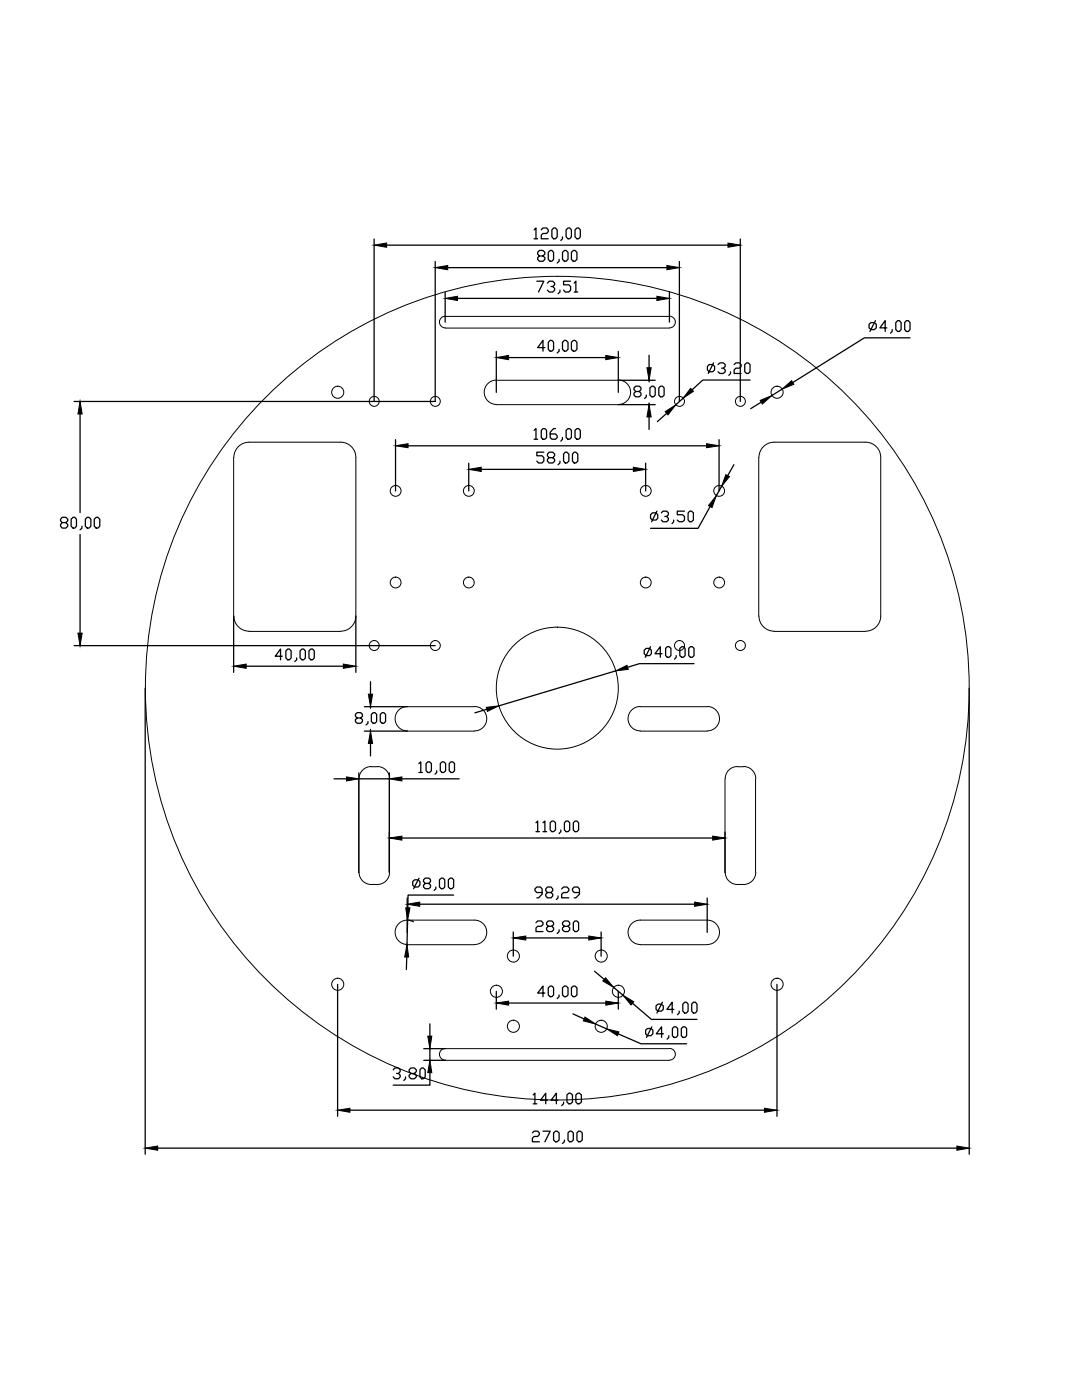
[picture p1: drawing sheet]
<svg xmlns="http://www.w3.org/2000/svg" width="216mm" height="279mm" viewBox="0 0 216 279" stroke-linecap="round" stroke-linejoin="round" font-family="sans-serif">
<!-- layer: 0 -->
<g fill="none" stroke="#000" stroke-width=".2">
<path d="M88.8 63.1h44.8M88.8 65.5h44.8M88.9 63.1a1.16 1.16 0 0 0-1.2 1.2 1.16 1.16 0 0 0 1.2 1.1M99 75.9h24.4M99.1 75.8a2.43 2.43 0 0 0-2.5 2.5 2.43 2.43 0 0 0 2.5 2.4M123.4 75.8a2.43 2.43 0 0 1 2.4 2.5 2.43 2.43 0 0 1-2.4 2.4M133.6 63.1a1.16 1.16 0 0 1 1.2 1.2 1.16 1.16 0 0 1-1.2 1.1M68 88.3h-18.3a3.1 3.1 0 0 0-3.1 3l.1 31.6a3 3 0 0 0 3 3.1M68 88.3a3 3 0 0 1 3 3v31.6a3 3 0 0 1-3 3.1M99 80.8h24.4M151.4 91.3v31.7M154.4 88.3h18.3a3 3 0 0 1 3 3v31.6a3 3 0 0 1-3 3.1"/>
<path d="M154.5 88.3a3 3 0 0 0-3.1 3M49.7 126h18.3M151.4 122.9a3 3 0 0 0 3.1 3.1M154.4 126h18.3M71.6 155.4v18.7M74.1 153h1.2M74.1 153a2.43 2.43 0 0 0-2.5 2.4M75.3 153a2.43 2.43 0 0 1 2.4 2.4M77.7 155.4v18.7a2.43 2.43 0 0 1-2.4 2.4M81.3 145.9h13.4M81.3 141h13.4M81.3 141a2.43 2.43 0 0 0-2.5 2.4 2.43 2.43 0 0 0 2.5 2.5"/>
<path d="M94.7 141a2.43 2.43 0 0 1 2.4 2.4 2.43 2.43 0 0 1-2.4 2.5M127.7 145.9h13.4M127.7 141h13.4M127.8 141a2.43 2.43 0 0 0-2.5 2.4 2.43 2.43 0 0 0 2.5 2.5M141.1 141a2.43 2.43 0 0 1 2.5 2.4 2.43 2.43 0 0 1-2.5 2.5M144.7 155.4v18.7M147.1 153h1.3M147.1 153a2.43 2.43 0 0 0-2.4 2.4M148.4 153a2.43 2.43 0 0 1 2.4 2.4M150.8 155.4v18.7M71.6 174.1a2.43 2.43 0 0 0 2.5 2.4h1.2M144.7 174.1a2.43 2.43 0 0 0 2.4 2.4"/>
<path d="M150.8 174.1a2.43 2.43 0 0 1-2.4 2.4h-1.3M81.3 188.5h13.4M81.3 188.5a2.43 2.43 0 0 1-2.5-2.4 2.43 2.43 0 0 1 2.5-2.5h13.4a2.43 2.43 0 0 1 2.4 2.5 2.43 2.43 0 0 1-2.4 2.4M127.7 188.5h13.4M127.8 188.5a2.43 2.43 0 0 1-2.5-2.4 2.43 2.43 0 0 1 2.4-2.5h13.4a2.43 2.43 0 0 1 2.5 2.5 2.43 2.43 0 0 1-2.5 2.4M88.8 211.6h44.8M88.8 209.3h44.8M88.9 209.2a1.16 1.16 0 0 0-1.2 1.2 1.16 1.16 0 0 0 1.2 1.2M133.6 209.2a1.16 1.16 0 0 1 1.2 1.2 1.16 1.16 0 0 1-1.2 1.2"/>
<circle cx="67.4" cy="78.3" r="1.21"/>
<circle cx="155.1" cy="78.3" r="1.21"/>
<circle cx="74.7" cy="80.1" r=".99"/>
<circle cx="78.9" cy="98" r="1.08"/>
<circle cx="86.9" cy="80.1" r=".99"/>
<circle cx="93.5" cy="98" r="1.08"/>
<circle cx="128.9" cy="98" r="1.08"/>
<circle cx="135.6" cy="80.1" r=".99"/>
<circle cx="143.5" cy="98" r="1.08"/>
<circle cx="147.7" cy="80.1" r=".99"/>
<circle cx="78.9" cy="116.3" r="1.08"/>
<circle cx="93.5" cy="116.3" r="1.08"/>
<circle cx="128.9" cy="116.3" r="1.08"/>
<circle cx="143.5" cy="116.3" r="1.08"/>
<circle cx="74.7" cy="128.8" r=".99"/>
<circle cx="86.9" cy="128.8" r=".99"/>
<circle cx="111.2" cy="137.3" r="12.2"/>
<circle cx="111.2" cy="137.3" r="82.2"/>
<circle cx="135.6" cy="128.8" r=".99"/>
<circle cx="147.7" cy="128.8" r=".99"/>
<circle cx="67.4" cy="196.4" r="1.21"/>
<circle cx="99.1" cy="197.8" r="1.21"/>
<circle cx="102.4" cy="190.8" r="1.21"/>
<circle cx="120" cy="190.8" r="1.21"/>
<circle cx="123.4" cy="197.8" r="1.21"/>
<circle cx="155.1" cy="196.4" r="1.21"/>
<circle cx="102.4" cy="204.8" r="1.21"/>
<circle cx="120" cy="204.8" r="1.21"/>
</g>
<g fill="none" stroke="#000" stroke-width=".25">
<path d="M74.6 47.7v32.4M77.1 48.9h68.2M86.8 52.2v27.9h-72M88.8 58.3v6M89.3 53.4h43.8M91.3 59.5h39.8M106.6 45.9l.3-.4v2.2M106.6 47.7h.7M107.1 56.1h1.4l-1 2.2M107.6 51.1l-.3-.4v-.3l.3-.4h.7l.4 .4v.3l-.4 .4h-.7l-.3 .3v.4l.3 .3h.7l.4-.3v-.4l-.4-.3M108 45.9l.3-.4h.8l.3 .4v.3l-.3 .4h-.8l-.3 .3v.8h1.4M109.2 56.5l.4-.4h.7l.4 .4v.3l-.4 .4h-.3"/>
<path d="M109.4 50.4l.4-.4h.3l.4 .4v1.4l-.4 .3h-.3l-.4-.3zM110.3 57.2l.4 .4v.3l-.4 .4h-.7l-.4-.4M110.5 45.5h.3l.4 .4v1.4l-.4 .4h-.3l-.4-.4v-1.4zM111.6 51.8v.3l-.4 .4M111.7 57.9v.4l-.3 .3M112.2 47.3v.4l-.3 .3M112.2 50.4l.4-.4h.4l.3 .4v1.4l-.3 .3h-.4l-.4-.3zM113 45.9l.3-.4h.4l.3 .4v1.4l-.3 .4h-.4l-.3-.4zM113.8 56.1h-1.3v.7h1l.3 .4v.7l-.3 .4h-.7l-.3-.4M114 50.4l.4-.4h.3l.4 .4v1.4l-.4 .3h-.3l-.4-.3zM114.6 56.5l.3-.4v2.2M114.6 58.3h.7"/>
<path d="M114.7 45.9l.4-.4h.4l.3 .4v1.4l-.3 .4h-.4l-.4-.4zM133.6 58.3v6M135.6 52.2v27.9M147.7 47.7v32.4M99 70.1v8.2M101.5 71.4h19.4M108.7 69.4h-1.4l1-1.5v2.2M109.8 67.9h.3l.4 .4v1.4l-.4 .4h-.3l-.4-.4v-1.4zM111.6 69.7v.4l-.4 .3M112.6 67.9h.4l.3 .4v1.4l-.3 .4h-.4l-.4-.4v-1.4zM114 68.3l.4-.4h.3l.4 .4v1.4l-.4 .4h-.3l-.4-.4zM123.4 70.1v8.2"/>
<path d="M123.4 75.9h7.3M126.8 78.1l-.3-.3v-.4l.3-.3h.8l.3 .3v.4l-.3 .3h-.8l-.3 .4v.4l.3 .3h.8l.3-.3v-.4l-.3-.4M129 78.9v.3l-.4 .3M129.5 70.9v2.5M129.5 75.9v.2M129.7 77.4l.4-.3h.3l.3 .3v1.5l-.3 .3h-.3l-.4-.3zM131.5 77.4l.3-.3h.4l.3 .3v1.5l-.3 .3h-.4l-.3-.3zM136.3 79.5l-1.5 1.3M141.5 72.8h.7l.4 .3v.7l-.4 .4h-.7l-.3-.4v-.7zM142.4 72.4l-1.1 2.1M143.3 72.8l.4-.4h.6l.4 .4v.3l-.4 .4h-.3M144.3 73.5l.4 .3v.4l-.4 .3h-.6l-.4-.3"/>
<path d="M145.8 74.2v.3l-.4 .4M146.5 72.8l.3-.4h.7l.4 .4v.3l-.4 .4h-.7l-.3 .3v.7h1.4M148.6 72.8l.4-.4h.3l.4 .4v1.4l-.4 .3h-.3l-.4-.3zM149.7 75.8h-9.5l-2.1 2M156.1 77.7l-2.1 1.2M173.4 64.7l.4-.3h.7l.4 .3v.7l-.4 .4h-.7l-.4-.4zM174.7 64l-1.1 2.2M177 65.4h-1.4l1-1.4v2.2M178 65.8v.4l-.3 .3M178.7 64.4l.4-.4h.4l.3 .4v1.4l-.3 .4h-.4l-.4-.4zM180.9 64h.3l.4 .4v1.4l-.4 .4h-.3l-.4-.4v-1.4zM181.6 67.4h-9.1l-14.3 9"/>
<path d="M16 82.6v19.7M78.9 87.7v10.3M81.4 89h59.6M93.5 92.4v5.6M96 93.7h30.4M106.6 85.9l.3-.4v2.2M106.6 87.7h.7M108 85.9l.3-.4h.4l.4 .4v1.4l-.4 .4h-.4l-.3-.4zM108.5 90.2h-1.4v.8h1.1l.3 .3v.7l-.3 .4h-.7l-.4-.4M109.6 91.3l-.4-.3v-.4l.4-.4h.7l.4 .4v.4l-.4 .3h-.7l-.4 .4v.3l.4 .4h.7l.4-.4v-.3l-.4-.4M110.8 85.5h-.3l-.7 .8v1l.3 .4h.7l.4-.4v-.3l-.4-.4h-1M111.7 92v.4l-.3 .3"/>
<path d="M112.2 87.3v.4l-.3 .3M112.8 90.2h.3l.4 .4v1.4l-.4 .4h-.3l-.3-.4v-1.4zM113 85.9l.3-.4h.4l.3 .4v1.4l-.3 .4h-.4l-.3-.4zM114.6 90.2h.3l.4 .4v1.4l-.4 .4h-.3l-.4-.4v-1.4zM114.7 85.9l.4-.4h.4l.3 .4v1.4l-.3 .4h-.4l-.4-.4zM123.4 80.8h7.3M128.8 92.4v5.6M129.5 80.5v.3M129.5 83.2v2.5M133 82.5l-1.8 1.6M143.5 87.7v10.3M144 97.1l-1.1 1.8"/>
<path d="M146.4 92.7l-1.2 2.2M151.9 80.2l-2.1 1.4M12.4 104.3l-.3-.3v-.4l.3-.4h.7l.4 .4v.4l-.4 .3h-.7l-.3 .4v.3l.3 .4h.7l.4-.4v-.3l-.4-.4M14.6 103.2h.3l.4 .4v1.4l-.4 .4h-.3l-.4-.4v-1.4zM16 106.7v19.7M16.4 105v.4l-.4 .3M17.4 103.2h.4l.3 .4v1.4l-.3 .4h-.4l-.4-.4v-1.4zM19.2 103.2h.3l.4 .4v1.4l-.4 .4h-.3l-.4-.4v-1.4zM129.8 102.7l.4-.4h.7l.3 .4v.7l-.3 .4h-.7l-.4-.4zM131.1 102l-1.1 2.1M132 102.3l.3-.3h.7l.4 .3v.4l-.4 .4h-.4M133 103.1l.4 .3v.4l-.4 .3h-.7l-.3-.3"/>
<path d="M134.4 103.8v.3l-.3 .4M136.6 102h-1.5v.7h1.1l.4 .4v.7l-.4 .3h-.7l-.4-.3M137.3 102.3l.3-.3h.4l.4 .3v1.5l-.4 .3h-.4l-.3-.3zM141.7 101.1l-2.4 4.3h-9.5M14.8 128.8h72M29 137.4v93M46.6 123v11.2M49.1 133h19.4M56.3 131h-1.4l1.1-1.5v2.2M57 129.9l.4-.4h.4l.3 .4v1.4l-.3 .4h-.4l-.4-.4zM59.2 131.3v.4l-.4 .3M59.9 129.9l.4-.4h.3l.3 .4v1.4l-.3 .4h-.3l-.4-.4z"/>
<path d="M61.7 129.9l.3-.4h.4l.3 .4v1.4l-.3 .4h-.4l-.3-.4zM71 123v11.2M73.9 136v2.5M122.9 133.9l-23.4 7M128.9 129.4h.7l.4 .4v.7l-.4 .3h-.7l-.4-.3v-.7zM129.8 129.1l-1.1 2.1M132.1 130.5h-1.4l1.1-1.4v2.1M132.8 129.4l.4-.3h.3l.4 .3v1.4l-.4 .4h-.3l-.4-.4zM134.9 130.8v.4l-.3 .4M135.7 129.4l.3-.3h.4l.3 .3v1.4l-.3 .4h-.4l-.3-.4zM137.4 129.4l.4-.3h.3l.4 .3v1.4l-.4 .4h-.3l-.4-.4zM138.5 132.4h-10.9l-2.4 .8"/>
<path d="M193.4 137.4v93M66.6 155.4h2.5M71.3 143.3l-.4-.4v-.3l.4-.4h.7l.3 .4v.3l-.3 .4h-.7l-.4 .3v.4l.4 .3h.7l.3-.3v-.4l-.3-.3M71.6 154.2v19.9M71.6 155.4h6.1M72.7 145.9h8.6M72.7 141h8.6M73.4 144v.3l-.4 .4M73.9 141v.3M73.9 145.6v.3M73.9 148.4v2.5M74.1 142.6l.4-.4h.3l.4 .4v1.4l-.4 .3h-.3l-.4-.3z"/>
<path d="M75.9 142.6l.4-.4h.3l.3 .4v1.4l-.3 .3h-.3l-.4-.3zM77.7 154.2v19.9M80.2 155.4h11.4M83.6 152.4l.4-.4v2.2M83.6 154.2h.7M85 152.4l.4-.4h.3l.4 .4v1.4l-.4 .4h-.3l-.4-.4zM87.1 153.8v.4l-.3 .3M87.9 152.4l.3-.4h.4l.3 .4v1.4l-.3 .4h-.4l-.3-.4zM89.6 152.4l.4-.4h.4l.3 .4v1.4l-.3 .4h-.4l-.4-.4zM97.1 141.5l-2.3 .8M80.2 167.2h62M81.3 179.2v6.9"/>
<path d="M82.4 175.9l.3-.3h.7l.4 .3v.7l-.4 .4h-.7l-.3-.4zM83.6 175.2l-1.1 2.2M84.9 176.3l-.4-.4v-.3l.4-.4h.7l.3 .4v.3l-.3 .4h-.7l-.4 .3v.4l.4 .4h.7l.3-.4v-.4l-.3-.3M87 177v.4l-.4 .3M87.7 175.6l.4-.4h.3l.3 .4v1.4l-.3 .4h-.3l-.4-.4zM89.5 175.6l.3-.4h.4l.3 .4v1.4l-.3 .4h-.4l-.3-.4zM90.5 178.6h-9.1v2.6M106.9 164.2l.4-.3v2.1M106.9 166h.7M108.2 178.1h-1.1l-.4-.4v-.3l.4-.4h.7l.4 .4v1.1l-.7 .7h-.4M108.3 164.2l.4-.3v2.1M108.3 166h.8"/>
<path d="M109.2 178.1l-.3-.4v-.3l.3-.4h.8l.3 .4v.3l-.3 .4h-.8l-.3 .4v.3l.3 .4h.8l.3-.4v-.3l-.3-.4M110.1 163.9h.4l.3 .3v1.4l-.3 .4h-.4l-.3-.4v-1.4zM111.4 178.8v.4l-.4 .3M111.9 165.6v.4l-.3 .4M112.1 177.4l.4-.4h.6l.4 .4v.3l-.4 .4h-.6l-.4 .4v.7h1.4M112.6 164.2l.4-.3h.3l.4 .3v1.4l-.4 .4h-.3l-.4-.4zM114.7 163.9h.4l.4 .3v1.4l-.4 .4h-.4l-.3-.4v-1.4zM115.6 178.1h-1l-.4-.4v-.3l.4-.4h.7l.3 .4v1.1l-.7 .7h-.3M141.1 179.2v6.9M144.7 166.1v8M67.4 196.5v26.3M81.2 191l-.1 2.5"/>
<path d="M81.3 183.6l1.2 .4M81.3 183.6l-.1 4.9M83.7 180.5h54.9M99 197.9v3.5M102.4 186v4.8M104.9 187.2h12.6M106.9 184.1l.4-.3h.7l.3 .3v.4l-.3 .4h-.7l-.4 .3v.7h1.4M108.7 198.2h-1.4l1-1.4v2.1M109.4 197.1l.4-.3h.3l.4 .3v1.5l-.4 .3h-.3l-.4-.3zM109.4 184.9l-.3-.4v-.4l.3-.3h.7l.4 .3v.4l-.4 .4h-.7l-.3 .3v.4l.3 .3h.7l.4-.3v-.4l-.4-.3M111.6 198.6v.3l-.4 .4M111.6 185.6v.3l-.4 .4"/>
<path d="M112.2 197.1l.4-.3h.4l.3 .3v1.5l-.3 .3h-.4l-.4-.3zM112.6 184.9l-.4-.4v-.4l.4-.3h.7l.4 .3v.4l-.4 .4h-.7l-.4 .3v.4l.4 .3h.7l.4-.3v-.4l-.4-.3M114 197.1l.4-.3h.3l.4 .3v1.5l-.4 .3h-.3l-.4-.3zM114.4 184.1l.3-.3h.4l.4 .3v1.5l-.4 .3h-.4l-.3-.3zM118.6 193.8l1.9 1.6M119.9 186v4.8M122.4 197l1.9 1.6M123.4 197.9v3.5M155 196.5v26.3M78.5 213.5l.3-.4h.7l.4 .4v.4l-.4 .3h-.4M79.5 214.2l.4 .4v.3l-.4 .4h-.7l-.3-.4M80.9 214.9v.4l-.3 .3"/>
<path d="M82 214.2l-.4-.3v-.4l.4-.4h.7l.4 .4v.4l-.4 .3h-.7l-.4 .4v.3l.4 .4h.7l.4-.4v-.3l-.4-.4M84.1 213.1h.4l.4 .4v1.4l-.4 .4h-.4l-.3-.4v-1.4zM84.6 209.3h4.2M84.6 211.6h4.2M85.8 214.1v2.5h-7.3M85.8 204.3v2.5M85.8 209.3v2.3M101.5 200.2h19.4M106.4 218.5l.3-.3v2.1M109.2 219.6h-1.4l1.1-1.4v2.1M111.4 219.6h-1.4l1-1.4v2.1M112.5 219.9v.4l-.4 .4"/>
<path d="M113.1 218.5l.4-.3h.3l.4 .3v1.4l-.4 .4h-.3l-.4-.4zM114.3 202.3l2.3 1.1M114.9 218.5l.4-.3h.3l.4 .3v1.4l-.4 .4h-.3l-.4-.4zM118.8 204.4l2.3 .9M123.3 206.3l4.6 2h9.1M126.2 200.2l3.8 3.2h9.1M128.8 205.6l.4-.3h.7l.4 .3v.7l-.4 .4h-.7l-.4-.4zM130.1 204.9l-1.1 2.1M130.9 200.7l.4-.3h.7l.3 .3v.8l-.3 .3h-.7l-.4-.3zM132.2 200l-1.1 2.2M132.4 206.3h-1.4l1-1.4v2.1M133.4 206.7v.3l-.3 .4"/>
<path d="M134.2 205.3l.3-.4h.4l.3 .4v1.4l-.3 .3h-.4l-.3-.3zM134.5 201.5h-1.4l1-1.5v2.2M135.5 201.8v.4l-.3 .3M135.9 205.3l.4-.4h.4l.3 .4v1.4l-.3 .3h-.4l-.4-.3zM136.2 200.4l.4-.4h.4l.3 .4v1.4l-.3 .4h-.4l-.4-.4zM138.4 200h.3l.4 .4v1.4l-.4 .4h-.3l-.4-.4v-1.4zM31.5 229.1h159.4M69.8 221.6h82.7M106.2 226.1l.4-.4h.7l.3 .4v.3l-.3 .4h-.7l-.4 .3v.8h1.4M106.4 220.3h.7M108.3 225.7h1.5l-1.1 2.2M110.5 226.1l.3-.4h.4l.4 .4v1.4l-.4 .4h-.4l-.3-.4z"/>
<path d="M112.6 227.5v.4l-.4 .3M113.3 226.1l.4-.4h.3l.4 .4v1.4l-.4 .4h-.3l-.4-.4zM115.1 226.1l.4-.4h.3l.4 .4v1.4l-.4 .4h-.3l-.4-.4z"/>
</g>
<g fill="#000" stroke="#000" stroke-width=".2">
<path d="M74.6 48.9l2.5-.4v.8zM86.8 53.4l2.5-.4v.8zM88.8 59.5l2.5-.4v.9zM131.1 59.1l2.5 .4-2.5 .5zM133.1 53l2.5 .4-2.5 .4zM145.3 48.5l2.4 .4-2.4 .4zM99 71.4l2.5-.5v.9zM120.9 70.9l2.5 .5-2.5 .4zM129.1 73.4h.8l-.4 2.5zM137.8 77.5l.6 .6-2.1 1.4zM151.7 79.9l2.3-1-1.9 1.7zM156.1 77.7l1.9-1.7 .4 .7z"/>
<path d="M16 80.1l.4 2.5h-.8zM78.9 89l2.5-.5v.9zM93.5 93.7l2.5-.5v.9zM126.4 93.2l2.4 .5-2.4 .4zM129.5 80.8l.4 2.4h-.8zM132.7 82.2l2.1-1.4-1.5 2zM141 88.5l2.5 .5-2.5 .4zM144.8 94.7l.8 .4-1.6 2zM142.9 98.9l-.8 2.4-.7-.4zM15.6 126.4h.8l-.4 2.4zM46.6 133l2.5-.5v.9zM68.5 132.5l2.5 .5-2.5 .4z"/>
<path d="M73.5 138.5h.9l-.5 2.5zM122.9 133.9l2.2-1.1 .3 .8zM69.1 155.1l2.5 .3-2.5 .5zM73.9 145.9l.5 2.5h-.9zM77.7 155.4l2.5-.3v.8zM97 141.2l2.5-.3-2.2 1.1zM77.7 167.2l2.5-.3v.8zM142.2 166.9l2.5 .3-2.5 .5zM81.2 188.5l.3 2.5h-.8zM81 181.2h.8l-.5 2.4zM81.3 180.5l2.4-.5v.9zM99 200.2l2.5-.4v.8z"/>
<path d="M102.4 187.2l2.5-.4v.8zM117.5 186.8l2.4 .4-2.4 .4zM120.8 195.1l1.6 1.9-2.1-1.2zM120.9 199.8l2.5 .4-2.5 .4zM124.3 198.6l2.2 1.3-.6 .7zM138.6 180l2.5 .5-2.5 .4zM85.4 206.8h.8l-.4 2.5zM85.8 211.6l.4 2.5h-.8zM116.7 203l2.1 1.4-2.4-.7zM121.1 205.3l2.4 .6-.3 .8zM29 229.1l2.5-.4v.9zM67.4 221.6l2.4-.4v.8z"/>
<path d="M152.5 221.2l2.5 .4-2.5 .4zM190.9 228.7l2.5 .4-2.5 .5z"/>
</g>
</svg>
